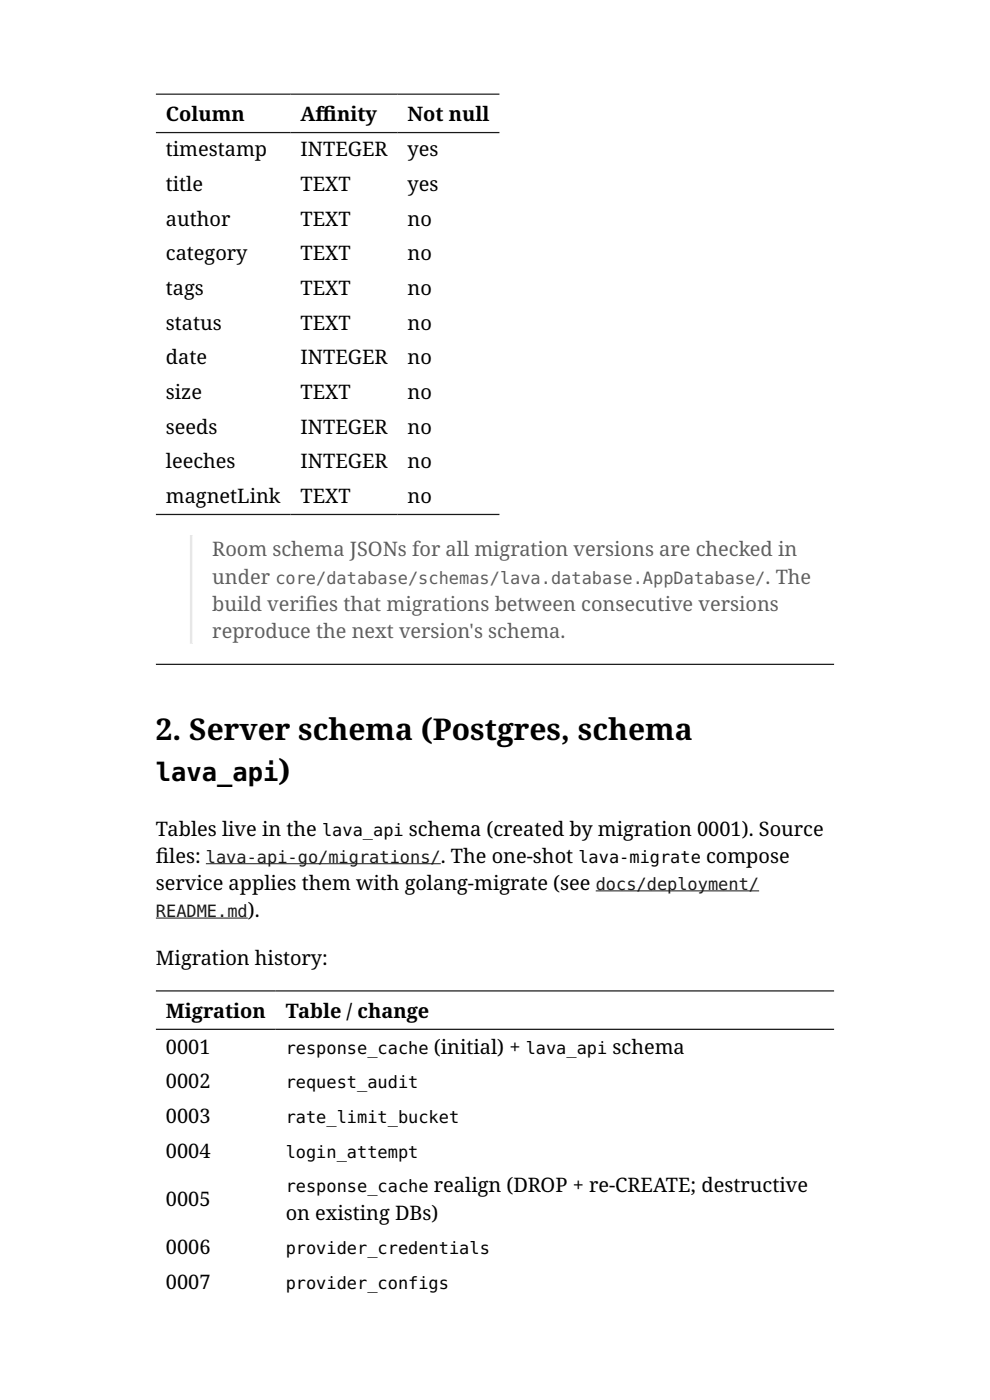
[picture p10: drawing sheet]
<svg xmlns="http://www.w3.org/2000/svg" width="210mm" height="297mm" viewBox="0 0 210 297" stroke-linecap="round" stroke-linejoin="round" font-family="sans-serif">
<defs><g id="words">
<g font-size="6.3">
<text x="33.1" y="157">2. Server schema (Postgres, schema</text>
<text x="59.1" y="165.7">)</text>
</g>
<text font-size="5.4" x="33.1" y="165.7">lava_api</text>
<g font-size="4.2">
<text x="35.2" y="25.7">Column</text>
<text x="63.8" y="25.7">Af</text>
<text x="67" y="25.7">f</text>
<text x="67" y="25.7">inity</text>
<text x="86.5" y="25.7">Not null</text>
<text x="35.2" y="33.2">timestamp</text>
<text x="63.8" y="33.2">INTEGER</text>
<text x="86.5" y="33.2">yes</text>
<text x="35.2" y="40.5">title</text>
<text x="63.8" y="40.5">TEXT</text>
<text x="86.5" y="40.5">yes</text>
<text x="35.2" y="47.9">author</text>
<text x="63.8" y="47.9">TEXT</text>
<text x="86.5" y="47.9">no</text>
<text x="35.2" y="55.2">category</text>
<text x="63.8" y="55.2">TEXT</text>
<text x="86.5" y="55.2">no</text>
<text x="35.2" y="62.6">tags</text>
<text x="63.8" y="62.6">TEXT</text>
<text x="86.5" y="62.6">no</text>
<text x="35.2" y="69.9">status</text>
<text x="63.8" y="69.9">TEXT</text>
<text x="86.5" y="69.9">no</text>
<text x="35.2" y="77.3">date</text>
<text x="63.8" y="77.3">INTEGER</text>
<text x="86.5" y="77.3">no</text>
<text x="35.2" y="84.7">size</text>
<text x="63.8" y="84.7">TEXT</text>
<text x="86.5" y="84.7">no</text>
<text x="35.2" y="92">seeds</text>
<text x="63.8" y="92">INTEGER</text>
<text x="86.5" y="92">no</text>
<text x="35.2" y="99.4">leeches</text>
<text x="63.8" y="99.4">INTEGER</text>
<text x="86.5" y="99.4">no</text>
<text x="35.2" y="106.7">magnetLink</text>
<text x="63.8" y="106.7">TEXT</text>
<text x="86.5" y="106.7">no</text>
<text x="33.1" y="177.3">Tables live in the</text>
<text x="86.8" y="177.3">schema (created by migration 0001). Source</text>
<text x="33.1" y="183.1">f</text>
<text x="33.1" y="183.1">iles:</text>
<text x="93.5" y="183.1">. The one-shot</text>
<text x="149.8" y="183.1">compose</text>
<text x="33.1" y="188.8">service applies them with golang-migrate (see</text>
<text x="52.6" y="194.6">).</text>
<text x="33.1" y="204.6">Migration history:</text>
<text x="35.2" y="215.9">Migration</text>
<text x="60.6" y="215.9">Table / change</text>
<text x="35.2" y="223.6">0001</text>
<text x="92" y="223.6">(initial) +</text>
<text x="129.9" y="223.6">schema</text>
<text x="35.2" y="230.9">0002</text>
<text x="35.2" y="238.3">0003</text>
<text x="35.2" y="245.6">0004</text>
<text x="35.2" y="255.8">0005</text>
<text x="92" y="253">realign (DROP + re-CREATE; destructive</text>
<text x="60.6" y="258.7">on existing DBs)</text>
<text x="35.2" y="266.1">0006</text>
<text x="35.2" y="273.4">0007</text>
</g>
<g font-size="4.2" fill="#606060">
<text x="45" y="118">Room schema JSONs for all migration versions are checked in</text>
<text x="45" y="123.8">under</text>
<text x="162.4" y="123.8">. The</text>
<text x="45" y="129.6">build verif</text>
<text x="64.8" y="129.6">ies that migrations between consecutive versions</text>
<text x="45" y="135.3">reproduce the next version's schema.</text>
</g>
<text font-size="3.6" fill="#606060" x="58.4" y="123.8">core/database/schemas/lava.database.AppDatabase/</text>
<g font-size="3.6">
<text x="68.3" y="177.3">lava_api</text>
<text x="122.7" y="183.1">lava-migrate</text>
<text x="60.6" y="223.6">response_cache</text>
<text x="111.5" y="223.6">lava_api</text>
<text x="60.6" y="230.9">request_audit</text>
<text x="60.6" y="238.3">rate_limit_bucket</text>
<text x="60.6" y="245.6">login_attempt</text>
<text x="60.6" y="253">response_cache</text>
<text x="60.6" y="266.1">provider_credentials</text>
<text x="60.6" y="273.4">provider_configs</text>
</g>
<g font-size="3.6" fill="#1a1a1a">
<text x="43.7" y="183.1">lava-api-go/migrations/</text>
<text x="126.4" y="188.8">docs/deployment/</text>
<text x="33.1" y="194.6">README.md</text>
</g>
</g></defs>
<path d="M33.1 20h72.8M33.1 28.1h72.8M33.1 109.1h72.8" fill="none" stroke="#1a1a1a" stroke-width=".26"/>
<path d="M40.8 113.5v23.1zM40.3 113.5h.5v23.1h-.5z" fill-rule="evenodd" fill="#e6e6e6"/>
<path d="M33.1 141.1h143.8zM33.1 140.8h143.8v.3h-143.8z" fill-rule="evenodd" fill="#1a1a1a"/>
<path d="M33.1 210.2h143.8M33.1 218.4h143.8" fill="none" stroke="#1a1a1a" stroke-width=".26"/>
<path d="M33.1 194.8h19.5M43.7 183.2h49.8M126.4 189h34.6" fill="none" stroke="#1a1a1a" stroke-width=".21"/>
<use href="#words"/>
</svg>
